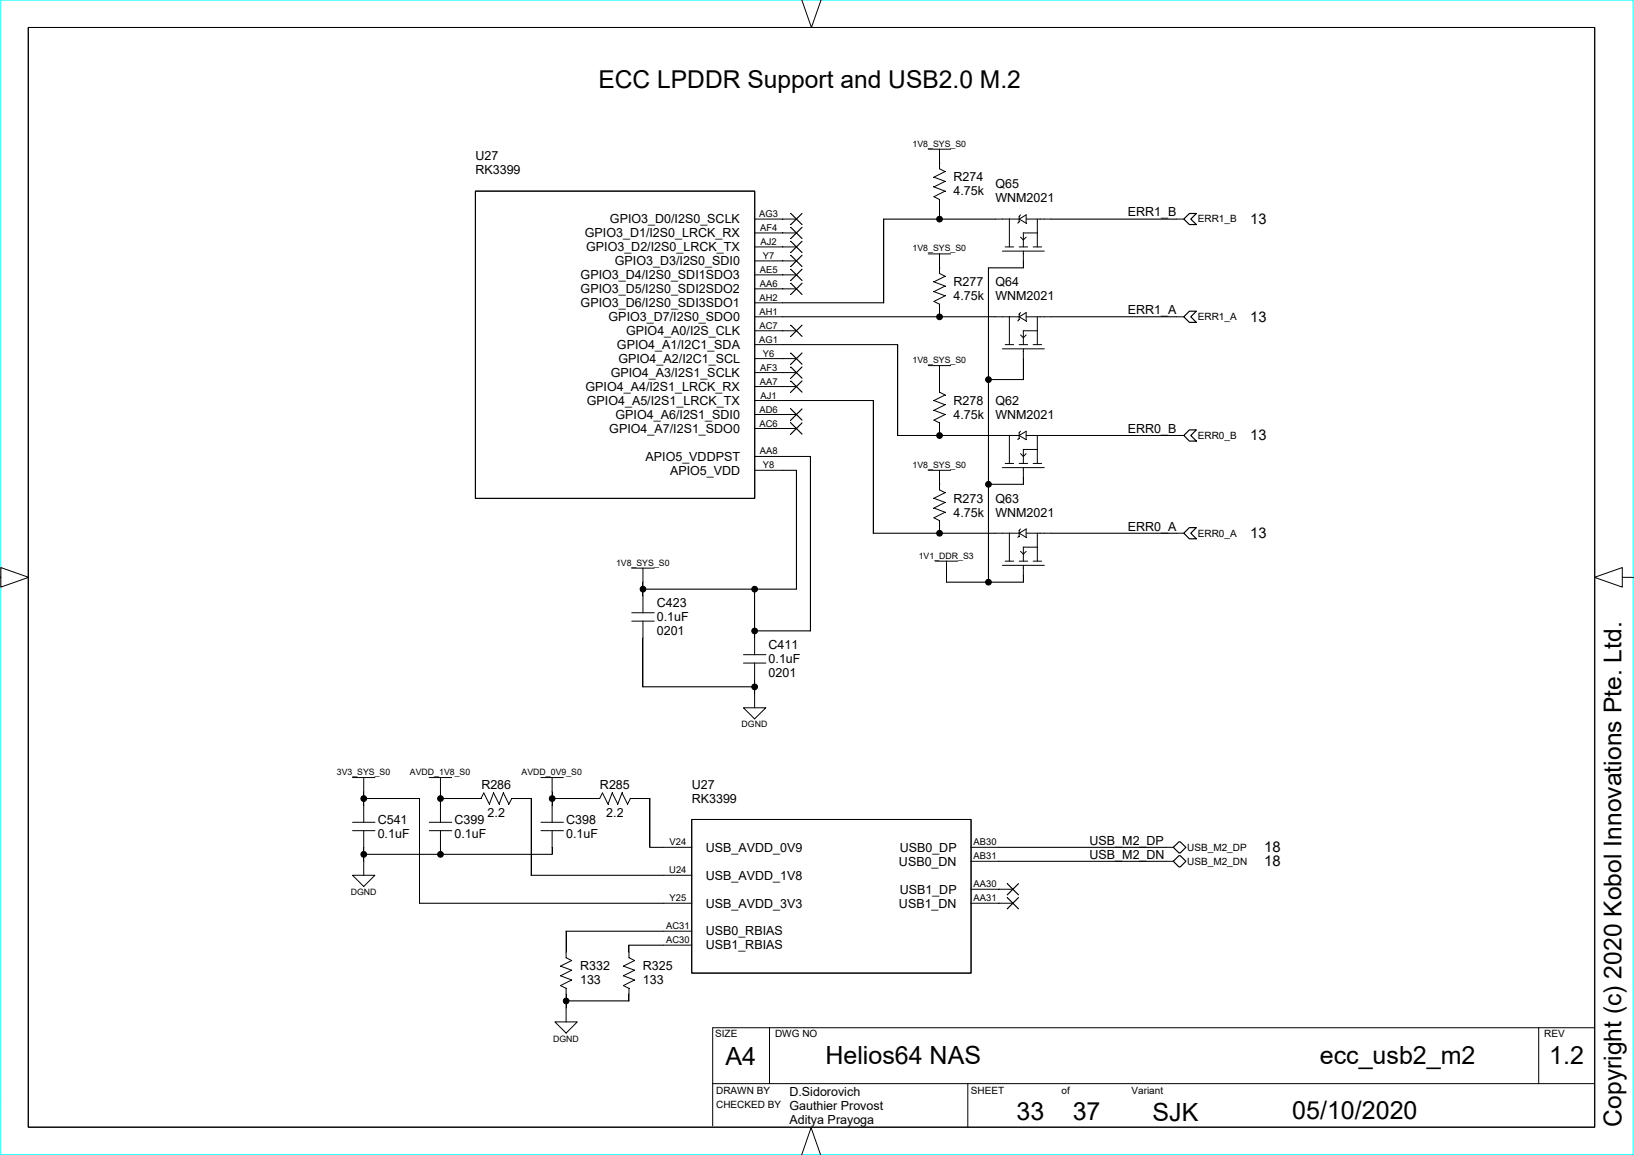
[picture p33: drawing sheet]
<svg xmlns="http://www.w3.org/2000/svg" width="297mm" height="210mm" viewBox="0 0 297 210" stroke-linecap="round" stroke-linejoin="round" font-family="sans-serif">
<defs><g id="words">
<g font-size="4.5">
<text x="108.8" y="16">ECC LPDDR Support and USB2.0 M.2</text>
<text x="131.9" y="193.6">A4</text>
<text x="150" y="193.4">Helios64 NAS</text>
<text x="239.9" y="193.4">ecc_usb2_m2</text>
<text x="281.6" y="193.4">1.2</text>
<text x="184.8" y="203.5">33</text>
<text x="195" y="203.5">37</text>
<text x="209.5" y="203.7">SJK</text>
<text x="234.9" y="203.4">05/10/2020</text>
<text x="294.7" y="204.7" transform="rotate(-90 294.7 204.7)">Copyright (c) 2020 Kobol Innovations Pte. Ltd.</text>
</g>
<g font-size="2.7">
<text x="227.3" y="40.7">13</text>
<text x="227.3" y="58.5">13</text>
<text x="227.3" y="80">13</text>
<text x="227.3" y="97.8">13</text>
<text x="229.8" y="154.9">18</text>
<text x="229.8" y="157.4">18</text>
</g>
<g font-size="2.3" fill="#c0c0c0">
<text x="-1" y="11.3">J</text>
<text x="-.5" y="32.3">I</text>
</g>
<g font-size="2.3">
<text x="86.4" y="29.2">U27</text>
<text x="86.4" y="31.7">RK3399</text>
<text x="173.3" y="35.5">4.75k</text>
<text x="173.3" y="33">R274</text>
<text x="181" y="34.2">Q65</text>
<text x="110.9" y="40.6">GPIO3_D0/I2S0_SCLK</text>
<text x="181" y="36.8">WNM2021</text>
<text x="205" y="39.3">ERR1_B</text>
<text x="106.3" y="43.1">GPIO3_D1/I2S0_LRCK_RX</text>
<text x="106.5" y="45.7">GPIO3_D2/I2S0_LRCK_TX</text>
<text x="105.6" y="50.7">GPIO3_D4/I2S0_SDI1SDO3</text>
<text x="105.6" y="53.3">GPIO3_D5/I2S0_SDI2SDO2</text>
<text x="111.8" y="48.2">GPIO3_D3/I2S0_SDI0</text>
<text x="173.3" y="52">R277</text>
<text x="181" y="52">Q64</text>
<text x="105.6" y="55.8">GPIO3_D6/I2S0_SDI3SDO1</text>
<text x="110.6" y="58.4">GPIO3_D7/I2S0_SDO0</text>
<text x="173.3" y="54.5">4.75k</text>
<text x="181" y="54.5">WNM2021</text>
<text x="205" y="57.1">ERR1_A</text>
<text x="112.2" y="63.4">GPIO4_A1/I2C1_SDA</text>
<text x="112.4" y="66">GPIO4_A2/I2C1_SCL</text>
<text x="113.8" y="60.9">GPIO4_A0/I2S_CLK</text>
<text x="106.4" y="71">GPIO4_A4/I2S1_LRCK_RX</text>
<text x="111" y="68.5">GPIO4_A3/I2S1_SCLK</text>
<text x="106.7" y="73.6">GPIO4_A5/I2S1_LRCK_TX</text>
<text x="111.9" y="76.1">GPIO4_A6/I2S1_SDI0</text>
<text x="173.3" y="73.6">R278</text>
<text x="173.3" y="76.1">4.75k</text>
<text x="181" y="76.1">WNM2021</text>
<text x="181" y="73.6">Q62</text>
<text x="110.8" y="78.7">GPIO4_A7/I2S1_SDO0</text>
<text x="117.3" y="83.7">APIO5_VDDPST</text>
<text x="205" y="78.7">ERR0_B</text>
<text x="121.8" y="86.3">APIO5_VDD</text>
<text x="173.3" y="93.9">4.75k</text>
<text x="173.3" y="91.3">R273</text>
<text x="181" y="91.3">Q63</text>
<text x="181" y="93.9">WNM2021</text>
<text x="205" y="96.4">ERR0_A</text>
<text x="119.4" y="110.4">C423</text>
<text x="119.4" y="112.9">0.1uF</text>
<text x="119.4" y="115.4">0201</text>
<text x="139.7" y="118">C411</text>
<text x="139.7" y="120.5">0.1uF</text>
<text x="139.7" y="123.1">0201</text>
<text x="87.5" y="143.4">R286</text>
<text x="109.1" y="143.4">R285</text>
<text x="125.7" y="143.4">U27</text>
<text x="68.7" y="149.7">C541</text>
<text x="82.6" y="149.7">C399</text>
<text x="88.6" y="148.4">2.2</text>
<text x="102.9" y="149.7">C398</text>
<text x="110.2" y="148.4">2.2</text>
<text x="125.7" y="145.9">RK3399</text>
<text x="68.7" y="152.3">0.1uF</text>
<text x="82.6" y="152.3">0.1uF</text>
<text x="102.9" y="152.3">0.1uF</text>
<text x="128.3" y="154.8">USB_AVDD_0V9</text>
<text x="163.6" y="154.8">USB0_DP</text>
<text x="198.1" y="153.5">USB_M2_DP</text>
<text x="128.3" y="159.9">USB_AVDD_1V8</text>
<text x="163.4" y="157.3">USB0_DN</text>
<text x="198.1" y="156">USB_M2_DN</text>
<text x="128.3" y="164.9">USB_AVDD_3V3</text>
<text x="163.4" y="164.9">USB1_DN</text>
<text x="163.6" y="162.4">USB1_DP</text>
<text x="128.3" y="170">USB0_RBIAS</text>
<text x="128.3" y="172.6">USB1_RBIAS</text>
<text x="105.4" y="176.3">R332</text>
<text x="105.4" y="178.9">133</text>
<text x="116.9" y="178.9">133</text>
<text x="116.9" y="176.3">R325</text>
<text x="143.5" y="199.2">D.Sidorovich</text>
<text x="143.5" y="201.7">Gauthier Provost</text>
<text x="143.5" y="204.3">Aditya Prayoga</text>
</g>
<g font-size="1.8">
<text x="217.7" y="40.4">ERR1_B</text>
<text x="217.7" y="58.2">ERR1_A</text>
<text x="217.7" y="79.8">ERR0_B</text>
<text x="217.7" y="97.5">ERR0_A</text>
<text x="215.8" y="154.6">USB_M2_DP</text>
<text x="215.8" y="157.1">USB_M2_DN</text>
<text x="130" y="188.4">SIZE</text>
<text x="140.9" y="188.4">DWG NO</text>
<text x="280.7" y="188.4">REV</text>
<text x="130.2" y="198.8">DRAWN BY</text>
<text x="130.2" y="201.3">CHECKED BY</text>
<text x="176.5" y="198.8">SHEET</text>
<text x="193" y="198.8">of</text>
<text x="205.7" y="198.8">Variant</text>
</g>
<g font-size="1.7">
<text x="138" y="39.5">AG3</text>
<text x="138.2" y="42">AF4</text>
<text x="138.3" y="44.5">AJ2</text>
<text x="138.7" y="47.1">Y7</text>
<text x="138.1" y="52.1">AA6</text>
<text x="138.1" y="49.6">AE5</text>
<text x="138.1" y="57.2">AH1</text>
<text x="138.1" y="54.7">AH2</text>
<text x="138.1" y="59.8">AC7</text>
<text x="138" y="62.3">AG1</text>
<text x="138.7" y="64.8">Y6</text>
<text x="138.1" y="69.9">AA7</text>
<text x="138.2" y="67.4">AF3</text>
<text x="138.1" y="77.5">AC6</text>
<text x="138.1" y="75">AD6</text>
<text x="138.3" y="72.4">AJ1</text>
<text x="138.1" y="82.6">AA8</text>
<text x="138.7" y="85.1">Y8</text>
<text x="121.7" y="153.6">V24</text>
<text x="177" y="153.6">AB30</text>
<text x="121.7" y="158.7">U24</text>
<text x="177" y="161.2">AA30</text>
<text x="177" y="156.2">AB31</text>
<text x="121.7" y="163.8">Y25</text>
<text x="177" y="163.8">AA31</text>
<text x="121.1" y="168.9">AC31</text>
<text x="121.1" y="171.4">AC30</text>
</g>
<g font-size="1.6">
<text x="165.9" y="26.6">1V8_SYS_S0</text>
<text x="165.9" y="45.7">1V8_SYS_S0</text>
<text x="165.9" y="66">1V8_SYS_S0</text>
<text x="165.9" y="85">1V8_SYS_S0</text>
<text x="167" y="101.5">1V1_DDR_S3</text>
<text x="112" y="102.8">1V8_SYS_S0</text>
<text x="134.8" y="132.2">DGND</text>
<text x="61.2" y="140.8">3V3_SYS_S0</text>
<text x="74.5" y="140.8">AVDD_1V8_S0</text>
<text x="94.8" y="140.8">AVDD_0V9_S0</text>
<text x="63.8" y="162.7">DGND</text>
<text x="100.5" y="189.3">DGND</text>
</g>
</g></defs>
<path d="M.1 0h296.8v209.8h-296.8z" fill="none" stroke="#0ff" stroke-width=".18"/>
<g fill="none" stroke="#000" stroke-width=".18">
<path d="M149.3 -.1l-1.8 5.1-1.8-5M5.1 5h284.8v199.9h-284.8zM86.4 34.7h50.8v55.9h-50.8zM137.2 39.8h7.6M160.6 39.8h24.7M160.7 39.8v15.2h-23.5M168.7 27.1h4.1M170.8 27.1v3.6l1 .5-2 1 2 .8-2 1 2 .7-2 1.1 1 .5M170.8 36.2v3.6M183.5 39.8v5.1M185.3 39.8l1.2-.7v1.5zM185.5 39.1l-.2 .2v1l-.3 .3"/>
<path d="M186.5 39.8h28.7M188.6 39.8v5.1M137.2 42.3h7.6M137.2 44.9h7.6M137.2 47.4h7.6M137.2 50h7.6M137.2 52.5h7.6M137.2 57.6h48.1M168.7 46.1h4.1M170.8 46.1v3.6l1 .5-2 1 2 .8-2 1 2 .8-2 1 1 .5M170.8 55.3v2.3M179.7 48.7h6.3"/>
<path d="M179.7 48.7v57.1M182.2 45.6h7.6M182.7 44.9h1.6M183.5 57.6v5M185.3 44.9h1.5M185.3 57.6l1.2-.8v1.5zM185.5 56.8l-.2 .3v1l-.3 .2M185.5 43.1l.5 .5 .5-.5M186 45.6v3.1M186.5 57.6h28.7M187.8 44.9h1.6M188.6 42.3h-2.6v2.6"/>
<path d="M188.6 57.6v5M137.2 60.1h7.6M137.2 62.6h26v16.6M137.2 65.2h7.6M137.2 67.7h7.6M137.2 70.3h7.6M137.2 72.8h21.5v24.1M137.2 75.3h7.6M137.2 77.9h7.6M163.2 79.1h22.1M168.7 66.4h4.1M170.8 66.4v4.9"/>
<path d="M170.8 71.3l1 .5-2 1 2 .8-2 1 2 .7-2 1 1 .5v2.4M182.2 63.4h7.6M182.7 62.6h1.6M183.5 79.1v5.1M185.3 62.6h1.5M185.5 78.4l-.2 .2v1.1l-.3 .2M185.5 60.9l.5 .5 .5-.5M186 60.1h2.6M186 60.1v2.5M186 63.4v5.6h-6.3M186.5 78.4v1.5l-1.2-.8M186.5 78.4l-1.2 .7"/>
<path d="M186.5 79.1h28.7M187.8 62.6h1.6M188.6 79.1v5.1M137.2 83h10.1v31.7h-10.1M137.2 85.5h7.6v21.6h-27.9M158.7 96.9h26.6M168.7 85.5h4.1M170.8 85.4v3.6l1 .5-2 1.1 2 .7-2 1 2 .8-2 1 1 .5M170.8 94.6v2.3M182.2 85h7.6M182.7 84.2h1.6M183.5 96.9v5.1"/>
<path d="M185.3 96.9l1.2-.8v1.6zM185.3 84.2h1.5M185.3 97.4l-.3 .3M185.5 96.1l-.2 .3v1M185.5 82.4l.5 .6 .5-.6M186 85v3h-6.3M186.5 96.9h28.7M187.8 84.2h1.6M188.6 81.7h-2.6v2.5M188.6 99.4h-2.6v2.6M188.6 96.9v5.1M0 104.9h.1v-1.8l5.1 1.8-5.1 1.8v-1.8"/>
<path d="M114.8 103.3h4.1M114.8 112.9h4.1M114.8 111.4h4.1M116.9 103.2v8.2M116.9 112.9v11.9M135.1 119h4.1M137.2 107.1v11.9M170 102h4.1M172.1 102l-.1 3.8h14v-3.1M182.2 102.7h7.6M182.7 102h1.6M185.3 102h1.5"/>
<path d="M185.5 100.2l.5 .5 .5-.5M187.8 102h1.6M294.9 104.9v1.8l-5-1.8 5-1.8v1.8h2.1M116.9 124.8h20.3M135.1 128.6h4.1l-2 2zM135.1 120.5h4.1M137.2 120.5v8.2M64.1 141.3h4.1M64.1 159.1h4.1l-2.1 2zM64.1 151h4.1M64.1 149.4h4.1M66.1 145.1h10.2l-.1 19h49.6"/>
<path d="M66.1 155.3h34.3M66.1 141.3v8.2M66.1 150.9v8.2M78 141.3h4.1M78 151h4.1M78 149.4h4.1M80 145.1h7.5l.4-1 1.1 2 .7-2 1 2 .8-2 1 2 .5-1M80.1 141.3v8.2M80.1 150.9v4.4M93 145.1h3.6v14M96.5 159.1h29.3M98.3 141.3h4.1"/>
<path d="M98.3 151h4.1M98.3 149.4h4.1M100.3 145.1h8.7l.5-1 1 2 .8-2 1 2 .8-2 1 2 .5-1h3.5v8.9M100.4 141.3v8.2M100.4 150.9v4.4M118.1 154h7.7M125.7 148.9h50.8v27.9h-50.8zM176.5 154h36.8M176.5 156.5h36.8M114.3 171.8h11.5M114.3 171.8v2.3l1.1 .5-2.1 1 2.1 .7-2.1 1 2.1 .8-2.1 1 1 .5v2.3h-11.4M125.8 169.2h-22.9v4.9l1 .5-2 1 2 .7-2 1 2 .8-2 1 1 .5v6.1"/>
<path d="M176.5 161.6h7.6M176.5 164.1h7.6M100.9 185.7h4l-2 2zM129.5 196.9h160.4M129.5 186.8h160.4M129.6 186.8v17.8M139.9 186.8v10.2M175.9 196.9v7.9M279.7 186.8v10.2M145.7 209.9l1.7-5 1.8 5"/>
<circle cx="170.8" cy="39.8" r=".52"/>
<circle cx="170.8" cy="57.6" r=".52"/>
<circle cx="170.8" cy="79.2" r=".52"/>
<circle cx="179.7" cy="69" r=".52"/>
<circle cx="170.8" cy="96.9" r=".52"/>
<circle cx="179.7" cy="88" r=".52"/>
<circle cx="116.9" cy="107.1" r=".52"/>
<circle cx="137.2" cy="107.1" r=".52"/>
<circle cx="137.2" cy="114.7" r=".52"/>
<circle cx="179.7" cy="105.8" r=".52"/>
<circle cx="137.2" cy="124.8" r=".52"/>
<circle cx="66.1" cy="155.3" r=".52"/>
<circle cx="66.1" cy="145.1" r=".52"/>
<circle cx="80.1" cy="145.1" r=".52"/>
<circle cx="80.1" cy="155.3" r=".52"/>
<circle cx="100.4" cy="145.1" r=".52"/>
<circle cx="102.9" cy="181.9" r=".52"/>
</g>
<g fill="none" stroke="#000" stroke-width=".21">
<path d="M143.8 38.8l2 2M145.8 38.8l-2 2M216.2 38.8h1.3l-1 1 1 1h-1.3l-1-1zM143.8 41.3l2 2M143.8 43.9l2 2M143.8 46.4l2 2M143.8 48.9l2 2.1M143.8 51.5l2 2M143.8 59.1l2 2M145.8 41.3l-2 2M145.8 43.9l-2 2M145.8 46.4l-2 2"/>
<path d="M145.8 48.9l-2 2.1M145.8 51.5l-2 2M145.8 59.1l-2 2M215.2 57.6l1-1h1.3l-1 1 1 1h-1.3zM143.8 64.2l2 2M143.8 66.7l2 2M143.8 69.2l2 2.1M143.8 74.3l2 2M143.8 76.9l2 2M145.8 64.2l-2 2M145.8 66.7l-2 2M145.8 69.2l-2 2.1"/>
<path d="M145.8 74.3l-2 2M145.8 76.9l-2 2M215.2 79.1l1-1h1.3l-1 1 1 1.1h-1.3zM215.2 96.9l1-1h1.3l-1 1 1 1h-1.3zM213.3 154l1-1h.3l1 1-1 1h-.3zM214.3 155.5h.3l1 1-1 1h-.3l-1-1zM183.1 160.6l2 2M183.1 163.1l2 2.1M185.1 160.6l-2 2M185.1 163.1l-2 2.1"/>
</g>
<g fill="#000">
<path d="M170.8 56.3v1.3z" fill-rule="evenodd"/>
<path d="M186 47.4v1.3z" fill-rule="evenodd"/>
<path d="M170.8 69v1.3z" fill-rule="evenodd"/>
<path d="M170.8 77.9v1.2z" fill-rule="evenodd"/>
<path d="M170.8 95.6v1.3z" fill-rule="evenodd"/>
<path d="M186 86.7v1.3z" fill-rule="evenodd"/>
<path d="M116.9 107.1v1.2z" fill-rule="evenodd"/>
<path d="M116.9 105.8v1.3z" fill-rule="evenodd"/>
<path d="M137.2 114.7v1.2z" fill-rule="evenodd"/>
<path d="M172.1 104.5v1.3z" fill-rule="evenodd"/>
<path d="M186 104.5v1.3z" fill-rule="evenodd"/>
<path d="M137.2 123.5v1.3z" fill-rule="evenodd"/>
<path d="M137.2 124.8v1.3z" fill-rule="evenodd"/>
<path d="M66.1 145.1v1.3z" fill-rule="evenodd"/>
<path d="M66.1 143.8v1.3z" fill-rule="evenodd"/>
<path d="M66.1 154v1.3z" fill-rule="evenodd"/>
<path d="M66.1 155.3v1.2z" fill-rule="evenodd"/>
<path d="M80.1 143.8v1.3z" fill-rule="evenodd"/>
<path d="M80.1 145.1v1.3z" fill-rule="evenodd"/>
<path d="M80.1 154v1.3z" fill-rule="evenodd"/>
<path d="M100.4 145.1v1.3z" fill-rule="evenodd"/>
<path d="M100.4 143.8v1.3z" fill-rule="evenodd"/>
<path d="M100.4 154v1.3z" fill-rule="evenodd"/>
<path d="M114.3 171.8v1.2z" fill-rule="evenodd"/>
<path d="M102.9 181.9v1.3z" fill-rule="evenodd"/>
<path d="M102.9 180.6v1.3z" fill-rule="evenodd"/>
<path d="M114.3 180.6v1.3z" fill-rule="evenodd"/>
<circle cx="170.8" cy="39.8" r=".53"/>
<circle cx="170.8" cy="57.6" r=".53"/>
<circle cx="170.8" cy="79.1" r=".53"/>
<circle cx="179.7" cy="69" r=".53"/>
<circle cx="170.8" cy="96.9" r=".53"/>
<circle cx="179.7" cy="88" r=".53"/>
<circle cx="116.9" cy="107.1" r=".53"/>
<circle cx="137.2" cy="107.1" r=".53"/>
<circle cx="137.2" cy="114.7" r=".53"/>
<circle cx="179.7" cy="105.8" r=".53"/>
<circle cx="137.2" cy="124.8" r=".53"/>
<circle cx="66.1" cy="145.1" r=".53"/>
<circle cx="66.1" cy="155.3" r=".53"/>
<circle cx="80.1" cy="155.3" r=".53"/>
<circle cx="80.1" cy="145.1" r=".53"/>
<circle cx="100.4" cy="145.1" r=".53"/>
<circle cx="102.9" cy="181.9" r=".53"/>
</g>
<use href="#words"/>
</svg>
